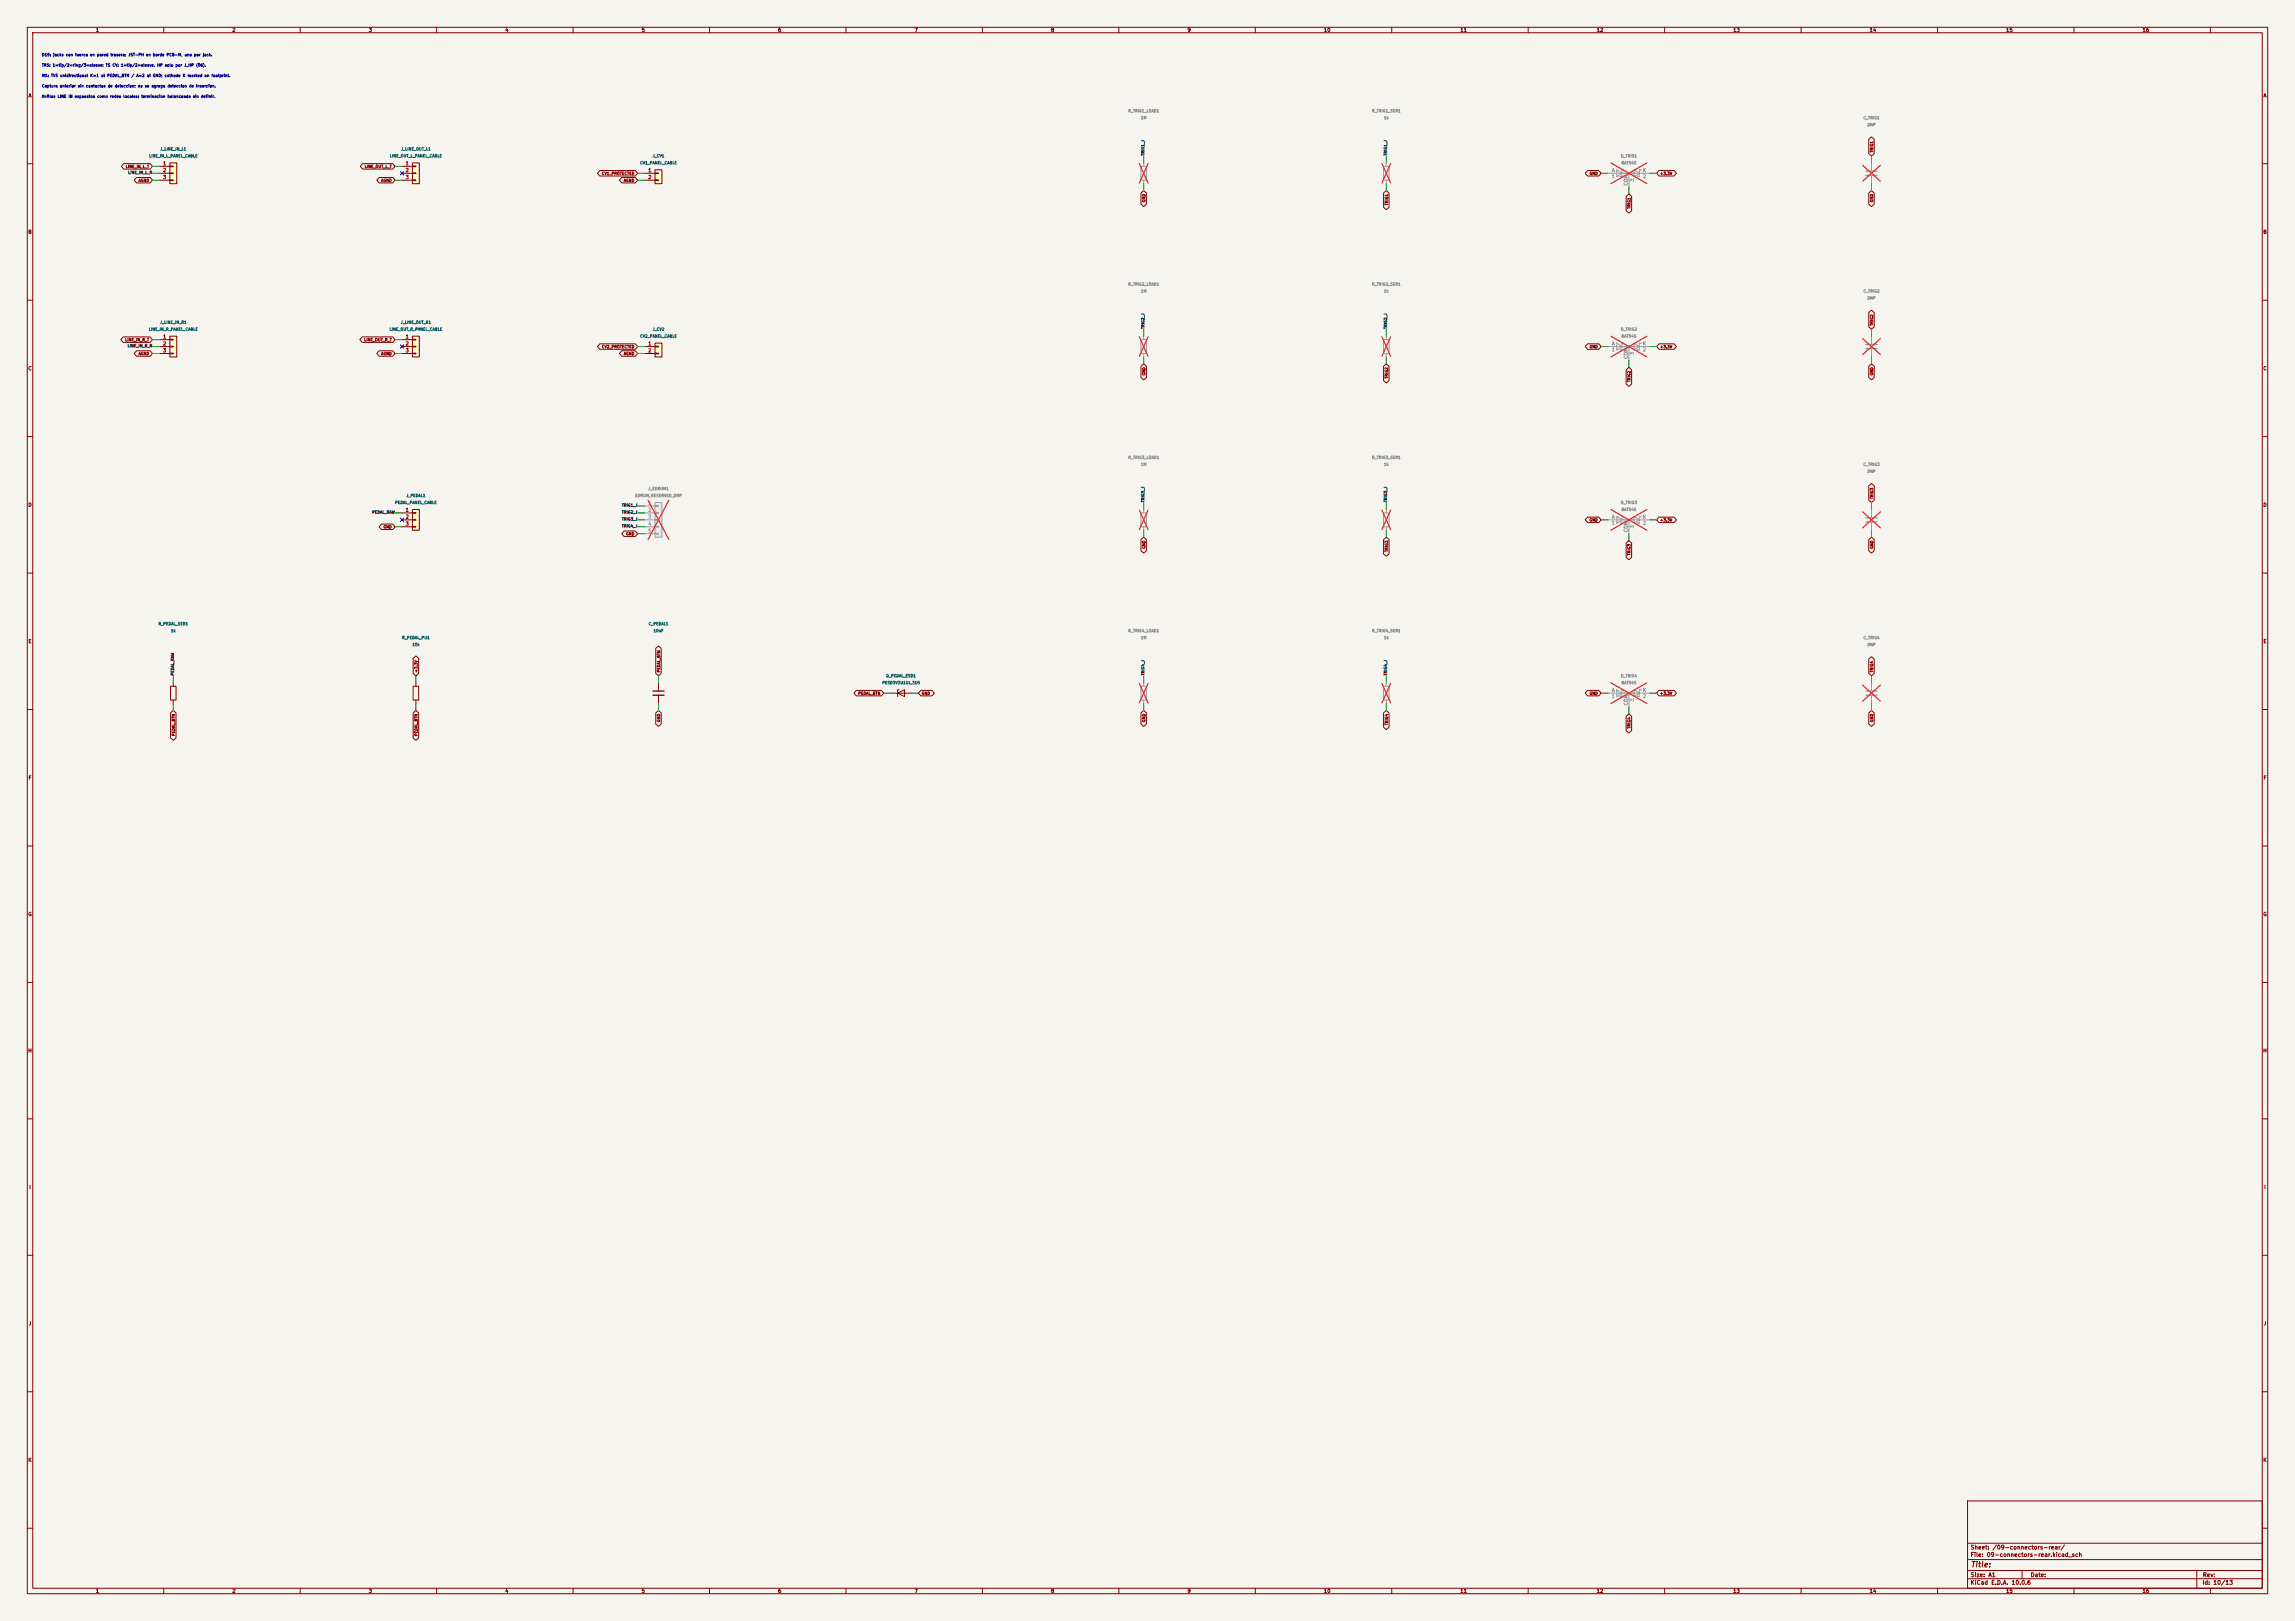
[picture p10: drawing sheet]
<svg xmlns="http://www.w3.org/2000/svg" width="841mm" height="594mm" viewBox="0 0 841 594" stroke-linecap="round" stroke-linejoin="round" font-family="sans-serif">
<defs><g id="words">
<text font-size="2" fill="#840000" x="722" y="574.8">Title:</text>
<g font-size="1.5" fill="#840000">
<text x="721.9" y="568.1">Sheet: /09-connectors-rear/</text>
<text x="721.9" y="570.8">File: 09-connectors-rear.kicad_sch</text>
<text x="721.9" y="581">KiCad E.D.A. 10.0.6</text>
<text x="721.9" y="578.2">Size: A1</text>
<text x="743.9" y="578.2">Date:</text>
<text x="806.9" y="581">Id: 10/13</text>
<text x="807" y="578.2">Rev:</text>
</g>
<g font-size="1.3" fill="#840000">
<text x="35" y="12">1</text>
<text x="85" y="12">2</text>
<text x="135" y="12">3</text>
<text x="185" y="12">4</text>
<text x="235" y="12">5</text>
<text x="285" y="12">6</text>
<text x="335" y="12">7</text>
<text x="385" y="12">8</text>
<text x="435" y="12">9</text>
<text x="485" y="12">10</text>
<text x="535" y="12">11</text>
<text x="585" y="12">12</text>
<text x="635" y="12">13</text>
<text x="685" y="12">14</text>
<text x="735" y="12">15</text>
<text x="785" y="12">16</text>
<text x="10.3" y="36">A</text>
<text x="829.3" y="36">A</text>
<text x="10.2" y="86">B</text>
<text x="829.2" y="86">B</text>
<text x="10.2" y="136">C</text>
<text x="829.2" y="136">C</text>
<text x="10.2" y="186">D</text>
<text x="829.2" y="186">D</text>
<text x="10.3" y="236">E</text>
<text x="829.3" y="236">E</text>
<text x="10.3" y="286">F</text>
<text x="829.3" y="286">F</text>
<text x="10.2" y="336">G</text>
<text x="829.2" y="336">G</text>
<text x="10.2" y="386">H</text>
<text x="829.2" y="386">H</text>
<text x="10.6" y="436">I</text>
<text x="829.6" y="436">I</text>
<text x="10.4" y="486">J</text>
<text x="829.4" y="486">J</text>
<text x="10.2" y="536">K</text>
<text x="829.2" y="536">K</text>
<text x="35" y="584">1</text>
<text x="85" y="584">2</text>
<text x="135" y="584">3</text>
<text x="185" y="584">4</text>
<text x="235" y="584">5</text>
<text x="285" y="584">6</text>
<text x="335" y="584">7</text>
<text x="385" y="584">8</text>
<text x="435" y="584">9</text>
<text x="485" y="584">10</text>
<text x="535" y="584">11</text>
<text x="585" y="584">12</text>
<text x="635" y="584">13</text>
<text x="685" y="584">14</text>
<text x="735" y="584">15</text>
<text x="785" y="584">16</text>
</g>
<g font-size="1.3" fill="#a90000">
<text x="59.6" y="60.8">1</text>
<text x="59.6" y="63.4">2</text>
<text x="59.6" y="65.9">3</text>
<text x="148.5" y="60.8">1</text>
<text x="148.5" y="63.4">2</text>
<text x="148.5" y="65.9">3</text>
<text x="237.4" y="63.4">1</text>
<text x="237.4" y="65.9">2</text>
<text x="59.6" y="124.3">1</text>
<text x="148.5" y="124.3">1</text>
<text x="59.6" y="126.9">2</text>
<text x="59.6" y="129.4">3</text>
<text x="148.5" y="126.9">2</text>
<text x="148.5" y="129.4">3</text>
<text x="237.4" y="126.9">1</text>
<text x="237.4" y="129.4">2</text>
<text x="148.5" y="187.8">1</text>
<text x="148.5" y="190.4">2</text>
<text x="148.5" y="192.9">3</text>
</g>
<g font-size="1.3" fill="#a5a4a2">
<text x="590.5" y="65.6">1</text>
<text x="601.9" y="65.6">2</text>
<text x="599" y="66.8" transform="rotate(-90 599 66.8)">3</text>
<text x="590.5" y="129.1">1</text>
<text x="599" y="130.3" transform="rotate(-90 599 130.3)">3</text>
<text x="601.9" y="129.1">2</text>
<text x="237.4" y="185.3">1</text>
<text x="237.4" y="187.8">2</text>
<text x="237.4" y="190.4">3</text>
<text x="237.4" y="192.9">4</text>
<text x="237.4" y="195.4">5</text>
<text x="590.5" y="192.6">1</text>
<text x="599" y="193.8" transform="rotate(-90 599 193.8)">3</text>
<text x="601.9" y="192.6">2</text>
<text x="590.5" y="256.1">1</text>
<text x="599" y="257.3" transform="rotate(-90 599 257.3)">3</text>
<text x="601.9" y="256.1">2</text>
</g>
<g font-size="1.3" fill="#939391">
<text x="590.5" y="63.4">A</text>
<text x="601.9" y="63.4">K</text>
<text x="596.8" y="68.2" transform="rotate(-90 596.8 68.2)">COM</text>
<text x="590.5" y="126.9">A</text>
<text x="596.8" y="131.7" transform="rotate(-90 596.8 131.7)">COM</text>
<text x="601.9" y="126.9">K</text>
<text x="590.5" y="190.4">A</text>
<text x="601.9" y="190.4">K</text>
<text x="596.8" y="195.2" transform="rotate(-90 596.8 195.2)">COM</text>
<text x="590.5" y="253.9">A</text>
<text x="601.9" y="253.9">K</text>
<text x="596.8" y="258.7" transform="rotate(-90 596.8 258.7)">COM</text>
</g>
<g font-size="1" fill="#0000c2">
<text x="15.2" y="20.8">D15: jacks con tuerca en pared trasera; JST-PH en borde PCB-M, uno por jack.</text>
<text x="15.2" y="24.6">TRS: 1=tip/2=ring/3=sleeve; TS CV: 1=tip/2=sleeve. HP solo por J_HP (06).</text>
<text x="15.2" y="28.4">M1: TVS unidirectional K=1 at PEDAL_BTN / A=2 at GND; cathode K marked on footprint.</text>
<text x="15.2" y="32.3">Captura anterior sin contactos de deteccion; no se agrega deteccion de insercion.</text>
<text x="15.2" y="36.1">Anillos LINE IN expuestos como redes locales; terminacion balanceada sin definir.</text>
</g>
<g font-size="1" fill="#939391">
<text x="413.3" y="41.4">R_TRIG1_LOAD1</text>
<text x="502.6" y="41.4">R_TRIG1_SER1</text>
<text x="418" y="43.9">1M</text>
<text x="507" y="43.9">1k</text>
<text x="682.7" y="43.9">C_TRIG1</text>
<text x="684.2" y="46.5">DNP</text>
<text x="593.8" y="57.9">D_TRIG1</text>
<text x="594.1" y="60.4">BAT54S</text>
<text x="413.3" y="104.9">R_TRIG2_LOAD1</text>
<text x="418" y="107.4">1M</text>
<text x="502.6" y="104.9">R_TRIG2_SER1</text>
<text x="507" y="107.4">1k</text>
<text x="682.7" y="107.4">C_TRIG2</text>
<text x="684.2" y="110">DNP</text>
<text x="593.8" y="121.4">D_TRIG2</text>
<text x="594.1" y="123.9">BAT54S</text>
<text x="413.3" y="168.4">R_TRIG3_LOAD1</text>
<text x="418" y="170.9">1M</text>
<text x="502.6" y="168.4">R_TRIG3_SER1</text>
<text x="507" y="170.9">1k</text>
<text x="682.7" y="170.9">C_TRIG3</text>
<text x="684.2" y="173.5">DNP</text>
<text x="237.4" y="179.8">J_EDRUM1</text>
<text x="232.6" y="182.4">EDRUM_RESERVED_DNP</text>
<text x="593.8" y="184.9">D_TRIG3</text>
<text x="594.1" y="187.4">BAT54S</text>
<text x="413.3" y="231.9">R_TRIG4_LOAD1</text>
<text x="502.6" y="231.9">R_TRIG4_SER1</text>
<text x="418" y="234.4">1M</text>
<text x="507" y="234.4">1k</text>
<text x="682.7" y="234.4">C_TRIG4</text>
<text x="684.2" y="237">DNP</text>
<text x="593.8" y="248.4">D_TRIG4</text>
<text x="594.1" y="250.9">BAT54S</text>
</g>
<g font-size="1" fill="#006464">
<text x="54.5" y="57.9">LINE_IN_L_PANEL_CABLE</text>
<text x="58.6" y="55.4">J_LINE_IN_L1</text>
<text x="142.7" y="57.9">LINE_OUT_L_PANEL_CABLE</text>
<text x="146.8" y="55.4">J_LINE_OUT_L1</text>
<text x="239" y="57.9">J_CV1</text>
<text x="234.4" y="60.4">CV1_PANEL_CABLE</text>
<text x="58.5" y="118.9">J_LINE_IN_R1</text>
<text x="146.8" y="118.9">J_LINE_OUT_R1</text>
<text x="54.4" y="121.4">LINE_IN_R_PANEL_CABLE</text>
<text x="142.6" y="121.4">LINE_OUT_R_PANEL_CABLE</text>
<text x="234.4" y="123.9">CV2_PANEL_CABLE</text>
<text x="239" y="121.4">J_CV2</text>
<text x="144.7" y="184.9">PEDAL_PANEL_CABLE</text>
<text x="148.8" y="182.4">J_PEDAL1</text>
<text x="57.9" y="229.4">R_PEDAL_SER1</text>
<text x="62.5" y="231.9">1k</text>
<text x="237.6" y="229.4">C_PEDAL1</text>
<text x="239.4" y="231.9">10nF</text>
<text x="147.3" y="234.4">R_PEDAL_PU1</text>
<text x="150.9" y="237">10k</text>
<text x="323.2" y="250.9">PESD3V3U1UL,315</text>
<text x="324.6" y="248.4">D_PEDAL_ESD1</text>
</g>
<g font-size="1" fill="#0f0f0f">
<text x="419.6" y="57.1" transform="rotate(-90 419.6 57.1)">TRIG1_J</text>
<text x="508.5" y="57.1" transform="rotate(-90 508.5 57.1)">TRIG1_J</text>
<text x="46.8" y="64">LINE_IN_L_R</text>
<text x="419.6" y="120.6" transform="rotate(-90 419.6 120.6)">TRIG2_J</text>
<text x="508.5" y="120.6" transform="rotate(-90 508.5 120.6)">TRIG2_J</text>
<text x="46.6" y="127.5">LINE_IN_R_R</text>
<text x="227.8" y="185.9">TRIG1_J</text>
<text x="419.6" y="184.1" transform="rotate(-90 419.6 184.1)">TRIG3_J</text>
<text x="508.5" y="184.1" transform="rotate(-90 508.5 184.1)">TRIG3_J</text>
<text x="136.2" y="188.4">PEDAL_RAW</text>
<text x="227.8" y="191">TRIG3_J</text>
<text x="227.8" y="188.4">TRIG2_J</text>
<text x="227.8" y="193.5">TRIG4_J</text>
<text x="64" y="247.6" transform="rotate(-90 64 247.6)">PEDAL_RAW</text>
<text x="419.6" y="247.6" transform="rotate(-90 419.6 247.6)">TRIG4_J</text>
<text x="508.5" y="247.6" transform="rotate(-90 508.5 247.6)">TRIG4_J</text>
</g>
<g font-size="1" fill="#840000">
<text x="686.6" y="56" transform="rotate(-90 686.6 56)">TRIG1</text>
<text x="45.9" y="61.8">LINE_IN_L_T</text>
<text x="133.5" y="61.8">LINE_OUT_L_T</text>
<text x="220.4" y="64.3">CV1_PROTECTED</text>
<text x="582.4" y="64.3">GND</text>
<text x="608.2" y="64.3">+3.3V</text>
<text x="50.7" y="66.9">AGND</text>
<text x="139.6" y="66.9">AGND</text>
<text x="228.5" y="66.9">AGND</text>
<text x="419.9" y="74.2" transform="rotate(-90 419.9 74.2)">GND</text>
<text x="508.8" y="75.4" transform="rotate(-90 508.8 75.4)">TRIG1</text>
<text x="597.7" y="76.6" transform="rotate(-90 597.7 76.6)">TRIG1</text>
<text x="686.6" y="74.2" transform="rotate(-90 686.6 74.2)">GND</text>
<text x="686.6" y="119.5" transform="rotate(-90 686.6 119.5)">TRIG2</text>
<text x="45.7" y="125.3">LINE_IN_R_T</text>
<text x="133.3" y="125.3">LINE_OUT_R_T</text>
<text x="50.7" y="130.4">AGND</text>
<text x="139.6" y="130.4">AGND</text>
<text x="220.4" y="127.8">CV2_PROTECTED</text>
<text x="228.5" y="130.4">AGND</text>
<text x="582.4" y="127.8">GND</text>
<text x="608.2" y="127.8">+3.3V</text>
<text x="419.9" y="137.7" transform="rotate(-90 419.9 137.7)">GND</text>
<text x="686.6" y="137.7" transform="rotate(-90 686.6 137.7)">GND</text>
<text x="508.8" y="138.9" transform="rotate(-90 508.8 138.9)">TRIG2</text>
<text x="597.7" y="140.1" transform="rotate(-90 597.7 140.1)">TRIG2</text>
<text x="686.6" y="183" transform="rotate(-90 686.6 183)">TRIG3</text>
<text x="582.4" y="191.3">GND</text>
<text x="608.2" y="191.3">+3.3V</text>
<text x="140.4" y="193.9">GND</text>
<text x="229.3" y="196.4">GND</text>
<text x="419.9" y="201.2" transform="rotate(-90 419.9 201.2)">GND</text>
<text x="508.8" y="202.4" transform="rotate(-90 508.8 202.4)">TRIG3</text>
<text x="597.7" y="203.6" transform="rotate(-90 597.7 203.6)">TRIG3</text>
<text x="686.6" y="201.2" transform="rotate(-90 686.6 201.2)">GND</text>
<text x="153.2" y="246.5" transform="rotate(-90 153.2 246.5)">+3.3V</text>
<text x="242.1" y="246.5" transform="rotate(-90 242.1 246.5)">PEDAL_BTN</text>
<text x="686.6" y="246.5" transform="rotate(-90 686.6 246.5)">TRIG4</text>
<text x="314.4" y="254.8">PEDAL_BTN</text>
<text x="337.7" y="254.8">GND</text>
<text x="582.4" y="254.8">GND</text>
<text x="608.2" y="254.8">+3.3V</text>
<text x="64.3" y="269.8" transform="rotate(-90 64.3 269.8)">PEDAL_BTN</text>
<text x="153.2" y="269.8" transform="rotate(-90 153.2 269.8)">PEDAL_BTN</text>
<text x="242.1" y="264.7" transform="rotate(-90 242.1 264.7)">GND</text>
<text x="419.9" y="264.7" transform="rotate(-90 419.9 264.7)">GND</text>
<text x="508.8" y="265.9" transform="rotate(-90 508.8 265.9)">TRIG4</text>
<text x="597.7" y="267.1" transform="rotate(-90 597.7 267.1)">TRIG4</text>
<text x="686.6" y="264.7" transform="rotate(-90 686.6 264.7)">GND</text>
</g>
</g></defs>
<path d="M0 0h841v594h-841z" fill="#f5f4ef" stroke="#f5f4ef" stroke-width=".37"/>
<g fill="none" stroke="#840000" stroke-width=".37">
<path d="M10 10h821v574h-821zM12 12h817v570h-817zM60 10v2M110 10v2M160 10v2M210 10v2M260 10v2M310 10v2M360 10v2M410 10v2M460 10v2M510 10v2"/>
<path d="M560 10v2M610 10v2M660 10v2M710 10v2M760 10v2M810 10v2M10 60h2M829 60h2M10 110h2M829 110h2M10 160h2M829 160h2"/>
<path d="M10 210h2M829 210h2M10 260h2M829 260h2M10 310h2M829 310h2M10 360h2M829 360h2M10 410h2M829 410h2M10 460h2M829 460h2"/>
<path d="M10 510h2M829 510h2M10 560h2M721 550h108v32h-108zM829 560h2M721 578.5h108M721 575.5h108M721 571.5h108M721 565.5h108M741 575.5v3M805 575.5v6.5M60 582v2"/>
<path d="M110 582v2M160 582v2M210 582v2M260 582v2M310 582v2M360 582v2M410 582v2M460 582v2M510 582v2M560 582v2M610 582v2M660 582v2"/>
<path d="M710 582v2M760 582v2M810 582v2"/>
</g>
<path d="M685.8 59.7v2.8M685.8 64.5v2.8M507 188h2v5h-2zM508 186.7v1.3M508 193v1.3" fill="none" stroke="#9c9b98" stroke-width=".37"/>
<path d="M682.6 60.6l6.4 5.8M689 60.6l-6.4 5.8M506.4 186.9l3.2 7.2M509.6 186.9l-3.2 7.2" fill="none" stroke="#e12e31" stroke-width=".46"/>
<path d="M683.8 62.7h4M683.8 64.3h4" fill="none" stroke="#9c9b98" stroke-width=".51"/>
<path d="M240 184.1h2.6v12.7h-2.6z" fill="#ebeae8"/>
<g fill="none" stroke="#9c9b98" stroke-width=".37">
<path d="M236.2 185.4h3.8M236.2 188h3.8M236.2 190.5h3.8M236.2 193h3.8M236.2 195.6h3.8M240 184.1h2.6v12.7h-2.6zM240 185.3h1.3v.2h-1.3zM240 187.8h1.3v.3h-1.3zM240 190.4h1.3v.2h-1.3zM240 192.9h1.3v.3h-1.3zM240 195.5h1.3v.2h-1.3zM589.3 190.5h15.2"/>
<path d="M592.5 189.2l1.9 1.3-1.9 1.3zM595 189.5v-.3h-.6v2.6h-.7v-.3M596.9 190.5v5.1M598.8 189.2l1.9 1.3-1.9 1.3zM601.3 189.5v-.3h-.6v2.6h-.6v-.3"/>
</g>
<path d="M237.5 183.3l7.6 14.4M245.1 183.3l-7.6 14.4M590.3 186.7l13.2 7.6M603.5 186.7l-13.2 7.6" fill="none" stroke="#e12e31" stroke-width=".46"/>
<circle cx="596.9" cy="190.5" r=".25" fill="#9c9b98" stroke="#9c9b98" stroke-width=".37"/>
<path d="M62.2 59.7h2.6v7.6h-2.6z" fill="#ffffc2"/>
<path d="M62.2 59.7h2.6v7.6h-2.6zM58.4 61h3.8M58.4 63.5h3.8M58.4 66h3.8M62.2 60.8h1.3v.3h-1.3zM62.2 63.4h1.3v.2h-1.3zM62.2 65.9h1.3v.3h-1.3zM241.3 250.2v2.8M241.3 255v2.8M326.4 254h7.6M328.9 254l2.6-1.3v2.6zM329.4 252.7h-.5v2.6" fill="none" stroke="#840000" stroke-width=".37"/>
<path d="M683.8 189.7h4M683.8 191.3h4" fill="none" stroke="#9c9b98" stroke-width=".51"/>
<g fill="none" stroke="#9c9b98" stroke-width=".37">
<path d="M589.3 127h15.2M592.5 125.7l1.9 1.3-1.9 1.3zM595 126v-.3h-.6v2.6h-.7v-.3M596.9 127v5.1M598.8 125.7l1.9 1.3-1.9 1.3zM601.3 126v-.3h-.6v2.6h-.6v-.3M685.8 186.7v2.8M685.8 191.5v2.8M589.3 254h15.2M592.5 252.7l1.9 1.3-1.9 1.3zM595 253v-.3h-.6v2.6h-.7v-.3M596.9 254v5.1"/>
<path d="M598.8 252.7l1.9 1.3-1.9 1.3zM601.3 253v-.3h-.6v2.6h-.6v-.3"/>
</g>
<path d="M590.3 123.2l13.2 7.6M603.5 123.2l-13.2 7.6M682.6 187.6l6.4 5.8M689 187.6l-6.4 5.8M590.3 250.2l13.2 7.6M603.5 250.2l-13.2 7.6" fill="none" stroke="#e12e31" stroke-width=".46"/>
<g fill="#9c9b98" stroke="#9c9b98" stroke-width=".37">
<circle cx="596.9" cy="127" r=".25"/>
<circle cx="596.9" cy="254" r=".25"/>
</g>
<path d="M239.3 253.2h4M239.3 254.8h4" fill="none" stroke="#840000" stroke-width=".51"/>
<path d="M151.1 59.7h2.6v7.6h-2.6z" fill="#ffffc2"/>
<path d="M151.1 59.7h2.6v7.6h-2.6zM147.3 61h3.8M147.3 63.5h3.8M147.3 66h3.8M151.1 60.8h1.3v.3h-1.3zM151.1 63.4h1.3v.2h-1.3zM151.1 65.9h1.3v.3h-1.3z" fill="none" stroke="#840000" stroke-width=".37"/>
<path d="M683.8 253.2h4M683.8 254.8h4" fill="none" stroke="#9c9b98" stroke-width=".51"/>
<path d="M685.8 250.2v2.8M685.8 255v2.8" fill="none" stroke="#9c9b98" stroke-width=".37"/>
<path d="M682.6 251.1l6.4 5.8M689 251.1l-6.4 5.8" fill="none" stroke="#e12e31" stroke-width=".46"/>
<path d="M151.1 123.2h2.6v7.6h-2.6z" fill="#ffffc2"/>
<path d="M147.3 124.5h3.8M147.3 127h3.8M147.3 129.5h3.8M151.1 123.2h2.6v7.6h-2.6zM151.1 124.3h1.3v.3h-1.3zM151.1 126.9h1.3v.2h-1.3zM151.1 129.4h1.3v.3h-1.3z" fill="none" stroke="#840000" stroke-width=".37"/>
<path d="M683.8 126.2h4M683.8 127.8h4" fill="none" stroke="#9c9b98" stroke-width=".51"/>
<path d="M685.8 123.2v2.8M685.8 128v2.8" fill="none" stroke="#9c9b98" stroke-width=".37"/>
<path d="M682.6 124.1l6.4 5.8M689 124.1l-6.4 5.8" fill="none" stroke="#e12e31" stroke-width=".46"/>
<path d="M62.2 123.2h2.6v7.6h-2.6z" fill="#ffffc2"/>
<path d="M58.4 124.5h3.8M58.4 127h3.8M58.4 129.5h3.8M62.2 123.2h2.6v7.6h-2.6zM62.2 124.3h1.3v.3h-1.3zM62.2 126.9h1.3v.2h-1.3zM62.2 129.4h1.3v.3h-1.3z" fill="none" stroke="#840000" stroke-width=".37"/>
<path d="M419.1 59.7v1.3M508 59.7v1.3M418.1 61h2v5h-2zM419.1 66v1.3M507 61h2v5h-2zM508 66v1.3M589.3 63.5h15.2M592.5 62.2l1.9 1.3-1.9 1.3zM595 62.5v-.3h-.6v2.6h-.7v-.3M596.9 63.5v5.1M598.8 62.2l1.9 1.3-1.9 1.3zM601.3 62.5v-.3h-.6v2.6h-.6v-.3" fill="none" stroke="#9c9b98" stroke-width=".37"/>
<path d="M417.5 59.9l3.2 7.2M420.7 59.9l-3.2 7.2M506.4 59.9l3.2 7.2M509.6 59.9l-3.2 7.2M590.3 59.7l13.2 7.6M603.5 59.7l-13.2 7.6" fill="none" stroke="#e12e31" stroke-width=".46"/>
<circle cx="596.9" cy="63.5" r=".25" fill="#9c9b98" stroke="#9c9b98" stroke-width=".37"/>
<path d="M240 125.7h2.6v5.1h-2.6z" fill="#ffffc2"/>
<path d="M236.2 127h3.8M236.2 129.5h3.8M240 125.7h2.6v5.1h-2.6zM240 126.9h1.3v.2h-1.3zM240 129.4h1.3v.3h-1.3z" fill="none" stroke="#840000" stroke-width=".37"/>
<path d="M418.1 124.5h2v5h-2zM419.1 123.2v1.3M419.1 129.5v1.3" fill="none" stroke="#9c9b98" stroke-width=".37"/>
<path d="M417.5 123.4l3.2 7.2M420.7 123.4l-3.2 7.2" fill="none" stroke="#e12e31" stroke-width=".46"/>
<path d="M151.1 186.7h2.6v7.6h-2.6z" fill="#ffffc2"/>
<path d="M147.3 188h3.8M147.3 190.5h3.8M147.3 193h3.8M151.1 186.7h2.6v7.6h-2.6zM151.1 187.8h1.3v.3h-1.3zM151.1 190.4h1.3v.2h-1.3zM151.1 192.9h1.3v.3h-1.3z" fill="none" stroke="#840000" stroke-width=".37"/>
<path d="M507 124.5h2v5h-2zM508 123.2v1.3M508 129.5v1.3M507 251.5h2v5h-2zM508 250.2v1.3M508 256.5v1.3" fill="none" stroke="#9c9b98" stroke-width=".37"/>
<path d="M506.4 123.4l3.2 7.2M509.6 123.4l-3.2 7.2M506.4 250.4l3.2 7.2M509.6 250.4l-3.2 7.2" fill="none" stroke="#e12e31" stroke-width=".46"/>
<path d="M240 62.2h2.6v5.1h-2.6z" fill="#ffffc2"/>
<g fill="none" stroke="#840000" stroke-width=".37">
<path d="M45.3 60h9.7l.9 1-.9 1h-9.7l-.8-1zM132.9 60h11l.9 1-.9 1h-11l-.9-1zM684.8 51l1-.8 1 .8v5.3l-1 .8-1-.8zM50 65h5l.9 1-.9 1h-5l-.8-1zM138.9 65h5l.9 1-.9 1h-5l-.8-1zM219.8 62.5h13l.9 1-.9 1h-13l-.9-1zM227.9 65h4.9l.9 1-.9 1h-4.9l-.9-1zM236.2 63.5h3.8M236.2 66h3.8M240 62.2h2.6v5.1h-2.6zM240 63.4h1.3v.2h-1.3zM240 65.9h1.3v.3h-1.3z"/>
<path d="M418.1 70.7l1-.9 1 .9v4.1l-1 .9-1-.9zM507 70.7l1-.9 1 .9v5.3l-1 .8-1-.8zM581.8 62.5h4.1l.8 1-.8 1h-4.1l-.9-1zM595.9 72l1-.9 1 .9v5.2l-1 .9-1-.9zM607.9 62.5h5.6l.8 1-.8 1h-5.6l-.8-1zM684.8 70.7l1-.9 1 .9v4.1l-1 .9-1-.9zM684.8 114.5l1-.8 1 .8v5.3l-1 .8-1-.8zM45.1 123.5h9.9l.9 1-.9 1h-9.9l-.8-1zM50 128.5h5l.9 1-.9 1h-5l-.8-1zM132.7 123.5h11.2l.9 1-.9 1h-11.2l-.9-1zM138.9 128.5h5l.9 1-.9 1h-5l-.8-1zM219.8 126h13l.9 1-.9 1h-13l-.9-1z"/>
<path d="M227.9 128.5h4.9l.9 1-.9 1h-4.9l-.9-1zM418.1 134.2l1-.9 1 .9v4.1l-1 .9-1-.9zM507 134.2l1-.9 1 .9v5.3l-1 .8-1-.8zM581.8 126h4.1l.8 1-.8 1h-4.1l-.9-1zM595.9 135.5l1-.9 1 .9v5.2l-1 .9-1-.9zM607.9 126h5.6l.8 1-.8 1h-5.6l-.8-1zM684.8 134.2l1-.9 1 .9v4.1l-1 .9-1-.9zM684.8 178l1-.8 1 .8v5.3l-1 .8-1-.8zM139.8 192h4.1l.9 1-.9 1h-4.1l-.9-1zM228.7 194.6h4.1l.9 1-.9 1h-4.1l-.9-1zM418.1 197.7l1-.9 1 .9v4.1l-1 .9-1-.9zM507 197.7l1-.9 1 .9v5.3l-1 .8-1-.8z"/>
<path d="M581.8 189.5h4.1l.8 1-.8 1h-4.1l-.9-1zM595.9 199l1-.9 1 .9v5.2l-1 .9-1-.9zM607.9 189.5h5.6l.8 1-.8 1h-5.6l-.8-1zM684.8 197.7l1-.9 1 .9v4.1l-1 .9-1-.9zM240.3 237.6l1-.9 1 .9v9.2l-1 .8-1-.8zM62.5 251.5h2v5h-2zM63.5 250.2v1.3M63.5 256.5v1.3M151.4 251.5h2v5h-2zM151.4 241.2l1-.8 1 .8v5.6l-1 .8-1-.8zM152.4 250.2v1.3M152.4 256.5v1.3"/>
<path d="M313.8 253h9.2l.8 1-.8 1h-9.2l-.9-1zM337.4 253h4.1l.9 1-.9 1h-4.1l-.9-1zM581.8 253h4.1l.8 1-.8 1h-4.1l-.9-1zM607.9 253h5.6l.8 1-.8 1h-5.6l-.8-1zM684.8 241.5l1-.8 1 .8v5.3l-1 .8-1-.8zM62.5 261.2l1-.9 1 .9v9.2l-1 .9-1-.9zM151.4 261.2l1-.9 1 .9v9.2l-1 .9-1-.9zM240.3 261.2l1-.9 1 .9v4.1l-1 .9-1-.9zM418.1 261.2l1-.9 1 .9v4.1l-1 .9-1-.9zM507 261.2l1-.9 1 .9v5.3l-1 .8-1-.8zM595.9 262.5l1-.9 1 .9v5.2l-1 .9-1-.9zM684.8 261.2l1-.9 1 .9v4.1l-1 .9-1-.9z"/>
</g>
<path d="M418.1 188h2v5h-2zM419.1 186.7v1.3M419.1 193v1.3M418.1 251.5h2v5h-2zM419.1 250.2v1.3M419.1 256.5v1.3" fill="none" stroke="#9c9b98" stroke-width=".37"/>
<path d="M417.5 186.9l3.2 7.2M420.7 186.9l-3.2 7.2M417.5 250.4l3.2 7.2M420.7 250.4l-3.2 7.2" fill="none" stroke="#e12e31" stroke-width=".46"/>
<g fill="none" stroke="#009600" stroke-width=".37">
<path d="M419.1 57.1v2.6M508 57.1v2.6M685.8 57.1v2.6M55.9 61h2.5M55.9 66h2.5M55.9 63.5h2.5M144.8 61h2.5M144.8 66h2.5M233.7 66h2.5M233.7 63.5h2.5M419.1 67.3v2.5M508 67.3v2.5"/>
<path d="M586.7 63.5h2.6M596.9 68.6v2.5M604.5 63.5h2.6M685.8 67.3v2.5M55.9 127h2.5M55.9 124.5h2.5M55.9 129.5h2.5M144.8 124.5h2.5M144.8 129.5h2.5M233.7 127h2.5M233.7 129.5h2.5M419.1 120.6v2.6"/>
<path d="M419.1 130.8v2.5M508 120.6v2.6M508 130.8v2.5M586.7 127h2.6M596.9 132.1v2.5M604.5 127h2.6M685.8 120.6v2.6M685.8 130.8v2.5M144.8 188h2.5M144.8 193h2.5M233.7 188h2.5M233.7 190.5h2.5"/>
<path d="M233.7 185.4h2.5M233.7 193h2.5M233.7 195.6h2.5M419.1 184.1v2.6M419.1 194.3v2.5M508 184.1v2.6M508 194.3v2.5M586.7 190.5h2.6M596.9 195.6v2.5M604.5 190.5h2.6M685.8 184.1v2.6M685.8 194.3v2.5"/>
<path d="M63.5 247.6v2.6M63.5 257.8v2.5M152.4 247.6v2.6M152.4 257.8v2.5M241.3 247.6v2.6M241.3 257.8v2.5M323.8 254h2.6M334 254h2.5M419.1 247.6v2.6M419.1 257.8v2.5M508 247.6v2.6M508 257.8v2.5"/>
<path d="M586.7 254h2.6M596.9 259.1v2.5M604.5 254h2.6M685.8 247.6v2.6M685.8 257.8v2.5"/>
</g>
<path d="M146.7 62.9l1.2 1.2M147.9 62.9l-1.2 1.2M146.7 126.4l1.2 1.2M147.9 126.4l-1.2 1.2M146.7 189.9l1.2 1.2M147.9 189.9l-1.2 1.2" fill="none" stroke="#000084" stroke-width=".37"/>
<use href="#words"/>
</svg>
